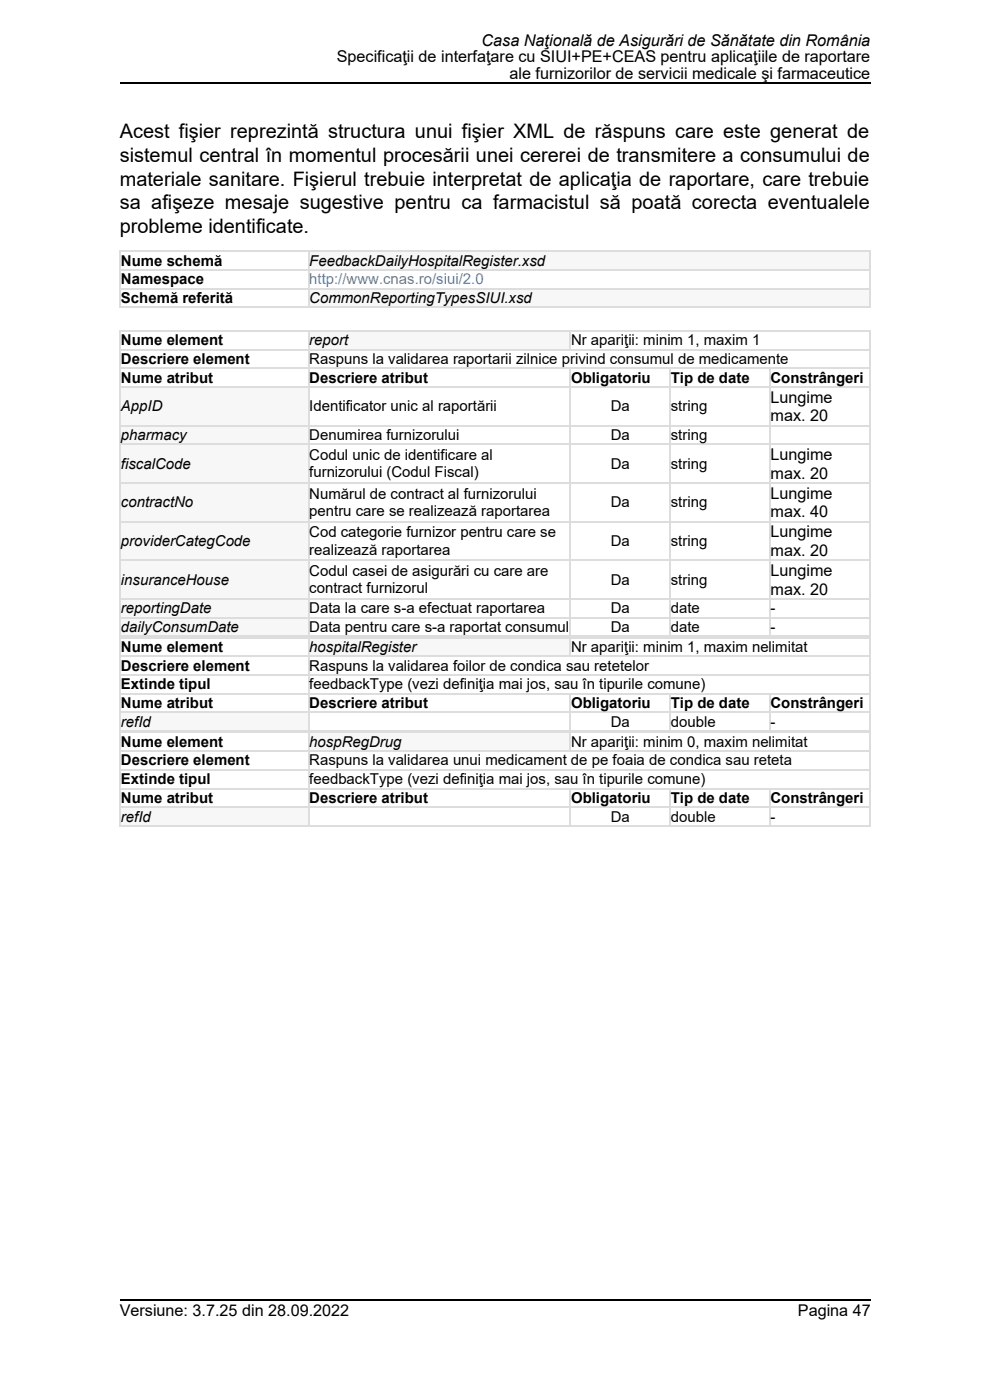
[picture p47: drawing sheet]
<svg xmlns="http://www.w3.org/2000/svg" width="210mm" height="297mm" viewBox="0 0 210 297" stroke-linecap="round" stroke-linejoin="round" font-family="sans-serif">
<defs><g id="words">
<g font-size="4.2">
<text x="25.4" y="29.4">Acest fişier reprezintă structura unui fişier XML de răspuns care este generat de</text>
<text x="25.4" y="34.4">sistemul central în momentul procesării unei cererei de transmitere a consumului de</text>
<text x="25.4" y="39.4">materiale sanitare. Fişierul trebuie interpretat de aplicaţia de raportare, care trebuie</text>
<text x="25.4" y="44.4">sa afişeze mesaje sugestive pentru ca farmacistul să poată corecta eventualele</text>
<text x="25.4" y="49.5">probleme identificate.</text>
</g>
<g font-size="3.4">
<text x="102.2" y="9.8">Casa Naţională de Asigurări de Sănătate din România</text>
<text x="71.4" y="13.2">Specificaţii de interfaţare cu SIUI+PE+CEAS pentru aplicaţiile de raportare</text>
<text x="108.1" y="16.7">ale furnizorilor de servicii medicale şi farmaceutice</text>
<text x="163.4" y="85.4">Lungime</text>
<text x="163.4" y="89.4">max. 20</text>
<text x="163.4" y="97.6">Lungime</text>
<text x="163.4" y="101.6">max. 20</text>
<text x="163.4" y="105.8">Lungime</text>
<text x="163.4" y="109.8">max. 40</text>
<text x="163.4" y="114">Lungime</text>
<text x="163.4" y="118">max. 20</text>
<text x="163.4" y="122.2">Lungime</text>
<text x="163.4" y="126.2">max. 20</text>
<text x="25.4" y="279.3">Versiune: 3.7.25 din 28.09.2022</text>
<text x="169.3" y="279.3">Pagina 47</text>
</g>
<g font-size="3.2">
<text x="25.7" y="56.3">Nume schemă</text>
<text x="65.6" y="56.3">FeedbackDailyHospitalRegister.xsd</text>
<text x="25.7" y="60.3">Namespace</text>
<text x="25.7" y="64.3">Schemă referită</text>
<text x="65.6" y="64.3">CommonReportingTypesSIUI.xsd</text>
<text x="25.7" y="73.3">Nume element</text>
<text x="25.7" y="77.2">Descriere element</text>
<text x="65.6" y="73.3">report</text>
<text x="65.6" y="77.2">Raspuns la validarea raportarii zilnice privind consumul de medicamente</text>
<text x="121.1" y="73.3">Nr apariţii: minim 1, maxim 1</text>
<text x="25.7" y="81.2">Nume atribut</text>
<text x="65.6" y="81.2">Descriere atribut</text>
<text x="121.1" y="81.2">Obligatoriu</text>
<text x="142.3" y="81.2">Tip de date</text>
<text x="163.4" y="81.2">Constrângeri</text>
<text x="25.7" y="87.3">AppID</text>
<text x="65.6" y="87.3">I</text>
<text x="66.5" y="87.3">dentificator unic al raportării</text>
<text x="129.5" y="87.3">Da</text>
<text x="142.3" y="87.3">string</text>
<text x="25.7" y="93.4">pharmacy</text>
<text x="65.6" y="93.4">Denumirea furnizorului</text>
<text x="129.5" y="93.4">Da</text>
<text x="142.3" y="93.4">string</text>
<text x="25.7" y="99.4">fiscalCode</text>
<text x="65.6" y="97.6">Codul unic de identificare al</text>
<text x="65.6" y="101.3">furnizorului (Codul Fiscal)</text>
<text x="129.5" y="99.4">Da</text>
<text x="142.3" y="99.4">string</text>
<text x="25.7" y="107.6">contractNo</text>
<text x="65.6" y="105.8">Numărul de contract al furnizorului</text>
<text x="129.5" y="107.6">Da</text>
<text x="142.3" y="107.6">string</text>
<text x="65.6" y="109.5">pentru care se realizează raportarea</text>
<text x="65.6" y="114">Cod categorie furnizor pentru care se</text>
<text x="25.7" y="115.8">providerCategCode</text>
<text x="65.6" y="117.7">realizează raportarea</text>
<text x="129.5" y="115.8">Da</text>
<text x="142.3" y="115.8">string</text>
<text x="25.7" y="124">i</text>
<text x="26.4" y="124">nsuranceHouse</text>
<text x="65.6" y="122.2">Codul casei de asigurări cu care are</text>
<text x="65.6" y="125.9">contract furnizorul</text>
<text x="129.5" y="124">Da</text>
<text x="142.3" y="124">string</text>
<text x="25.7" y="130.1">reportingDate</text>
<text x="65.6" y="130.1">Data la care s-a efectuat raportarea</text>
<text x="129.5" y="130.1">Da</text>
<text x="142.3" y="130.1">date</text>
<text x="163.4" y="130.1">-</text>
<text x="25.7" y="134.1">dailyConsumDate</text>
<text x="65.6" y="134.1">Data pentru care s-a raportat consumul</text>
<text x="129.5" y="134.1">Da</text>
<text x="142.3" y="134.1">date</text>
<text x="163.4" y="134.1">-</text>
<text x="25.7" y="138.3">Nume element</text>
<text x="25.7" y="142.3">Descriere element</text>
<text x="65.6" y="138.3">hospitalRegister</text>
<text x="65.6" y="142.3">Raspuns la validarea foilor de condica sau retetelor</text>
<text x="121.1" y="138.3">Nr apariţii: minim 1, maxim nelimitat</text>
<text x="25.7" y="146.3">Extinde tipul</text>
<text x="65.6" y="146.3">feedbackType (vezi definiţia mai jos, sau în tipurile comune)</text>
<text x="25.7" y="150.2">Nume atribut</text>
<text x="25.7" y="154.2">refId</text>
<text x="65.6" y="150.2">Descriere atribut</text>
<text x="121.1" y="150.2">Obligatoriu</text>
<text x="129.5" y="154.2">Da</text>
<text x="142.3" y="150.2">Tip de date</text>
<text x="142.3" y="154.2">double</text>
<text x="163.4" y="150.2">Constrângeri</text>
<text x="163.4" y="154.2">-</text>
<text x="25.7" y="158.4">Nume element</text>
<text x="65.6" y="158.4">hospRegDrug</text>
<text x="121.1" y="158.4">Nr apariţii: minim 0, maxim nelimitat</text>
<text x="25.7" y="162.4">Descriere element</text>
<text x="25.7" y="166.4">Extinde tipul</text>
<text x="65.6" y="162.4">Raspuns la validarea unui medicament de pe foaia de condica sau reteta</text>
<text x="65.6" y="166.4">feedbackType (vezi definiţia mai jos, sau în tipurile comune)</text>
<text x="25.7" y="170.3">Nume atribut</text>
<text x="65.6" y="170.3">Descriere atribut</text>
<text x="121.1" y="170.3">Obligatoriu</text>
<text x="142.3" y="170.3">Tip de date</text>
<text x="163.4" y="170.3">Constrângeri</text>
<text x="25.7" y="174.3">refId</text>
<text x="129.5" y="174.3">Da</text>
<text x="142.3" y="174.3">double</text>
<text x="163.4" y="174.3">-</text>
</g>
<text font-size="3.2" fill="#4183c4" x="65.6" y="60.3">http://www.cnas.ro/siui/2.0</text>
</g></defs>
<path d="M65.3 53.2h119v3.9h-119z" fill="#f7f7f7"/>
<g fill="#fff">
<path d="M25.4 57.1h39.9v4h-39.9z"/>
<path d="M65.3 57.1h119v4h-119z"/>
<path d="M25.4 61.1h39.9v4h-39.9z"/>
<path d="M65.3 61.1h119v4h-119z"/>
</g>
<path d="M65.3 61.1h119v4h-119z" fill="#f7f7f7"/>
<path d="M25.4 57.3h159.2M25.4 53.3h159.2M25.5 53.2v12.1M65.5 53.2v12.1M184.5 53.2v12.1M25.4 65.2h159.2M25.4 61.2h159.2" fill="none" stroke="#ddd" stroke-width=".26"/>
<g fill="#fff">
<path d="M25.4 70.1h39.9v4h-39.9z"/>
<path d="M65.3 70.1h55.6v4h-55.6z"/>
</g>
<path d="M65.3 70.1h55.6v4h-55.6z" fill="#f7f7f7"/>
<g fill="#fff">
<path d="M120.9 70.1h63.4v4h-63.4z"/>
<path d="M25.4 74.1h39.9v3.9h-39.9z"/>
<path d="M65.3 74.1h119v3.9h-119z"/>
<path d="M25.4 78h39.9v4h-39.9z"/>
<path d="M65.3 78h55.6v4h-55.6z"/>
<path d="M120.9 78h21.1v4h-21.1z"/>
<path d="M142 78h21.2v4h-21.2z"/>
<path d="M163.2 78h21.1v4h-21.1z"/>
<path d="M25.4 82h39.9v8.2h-39.9z"/>
</g>
<path d="M25.4 82h39.9v8.2h-39.9z" fill="#f7f7f7"/>
<g fill="#fff">
<path d="M65.3 82h55.6v8.2h-55.6z"/>
<path d="M120.9 82h21.1v8.2h-21.1z"/>
<path d="M142 82h21.2v8.2h-21.2z"/>
<path d="M163.2 82h21.1v8.2h-21.1z"/>
<path d="M25.4 90.2h39.9v4h-39.9z"/>
</g>
<path d="M25.4 90.2h39.9v4h-39.9z" fill="#f7f7f7"/>
<g fill="#fff">
<path d="M65.3 90.2h55.6v4h-55.6z"/>
<path d="M120.9 90.2h21.1v4h-21.1z"/>
<path d="M142 90.2h21.2v4h-21.2z"/>
<path d="M163.2 90.2h21.1v4h-21.1z"/>
<path d="M25.4 94.2h39.9v8.1h-39.9z"/>
</g>
<path d="M25.4 94.2h39.9v8.1h-39.9z" fill="#f7f7f7"/>
<g fill="#fff">
<path d="M65.3 94.2h55.6v8.1h-55.6z"/>
<path d="M120.9 94.2h21.1v8.1h-21.1z"/>
<path d="M142 94.2h21.2v8.1h-21.2z"/>
<path d="M163.2 94.2h21.1v8.1h-21.1z"/>
<path d="M25.4 102.3h39.9v8.2h-39.9z"/>
</g>
<path d="M25.4 102.3h39.9v8.2h-39.9z" fill="#f7f7f7"/>
<g fill="#fff">
<path d="M65.3 102.3h55.6v8.2h-55.6z"/>
<path d="M120.9 102.3h21.1v8.2h-21.1z"/>
<path d="M142 102.3h21.2v8.2h-21.2z"/>
<path d="M163.2 102.3h21.1v8.2h-21.1z"/>
<path d="M25.4 110.5h39.9v8.2h-39.9z"/>
</g>
<path d="M25.4 110.5h39.9v8.2h-39.9z" fill="#f7f7f7"/>
<g fill="#fff">
<path d="M65.3 110.5h55.6v8.2h-55.6z"/>
<path d="M120.9 110.5h21.1v8.2h-21.1z"/>
<path d="M142 110.5h21.2v8.2h-21.2z"/>
<path d="M163.2 110.5h21.1v8.2h-21.1z"/>
<path d="M25.4 118.7h39.9v8.2h-39.9z"/>
</g>
<path d="M25.4 118.7h39.9v8.2h-39.9z" fill="#f7f7f7"/>
<g fill="#fff">
<path d="M65.3 118.7h55.6v8.2h-55.6z"/>
<path d="M120.9 118.7h21.1v8.2h-21.1z"/>
<path d="M142 118.7h21.2v8.2h-21.2z"/>
<path d="M163.2 118.7h21.1v8.2h-21.1z"/>
<path d="M25.4 126.9h39.9v4h-39.9z"/>
</g>
<path d="M25.4 126.9h39.9v4h-39.9z" fill="#f7f7f7"/>
<g fill="#fff">
<path d="M65.3 126.9h55.6v4h-55.6z"/>
<path d="M120.9 126.9h21.1v4h-21.1z"/>
<path d="M142 126.9h21.2v4h-21.2z"/>
<path d="M163.2 126.9h21.1v4h-21.1z"/>
<path d="M25.4 130.9h39.9v4h-39.9z"/>
</g>
<path d="M25.4 130.9h39.9v4h-39.9z" fill="#f7f7f7"/>
<g fill="#fff">
<path d="M65.3 130.9h55.6v4h-55.6z"/>
<path d="M120.9 130.9h21.1v4h-21.1z"/>
<path d="M142 130.9h21.2v4h-21.2z"/>
<path d="M163.2 130.9h21.1v4h-21.1z"/>
</g>
<g fill="none" stroke="#ddd" stroke-width=".26">
<path d="M25.4 78.2h159.2M25.4 74.2h159.2M25.4 70.2h159.2M25.5 70.1v65M65.5 70.1v65M121 70.1v4.2M121 78v57.1M142.2 78v57.1M163.3 78v57.1M184.5 70.1v65M25.4 94.3h159.2M25.4 90.3h159.2"/>
<path d="M25.4 82.1h159.2M25.4 118.9h159.2M25.4 110.7h159.2M25.4 102.5h159.2M25.4 131h159.2M25.4 135h159.2M25.4 127.1h159.2"/>
</g>
<g fill="#fff">
<path d="M25.4 135.1h39.9v4h-39.9z"/>
<path d="M65.3 135.1h55.6v4h-55.6z"/>
</g>
<path d="M65.3 135.1h55.6v4h-55.6z" fill="#f7f7f7"/>
<g fill="#fff">
<path d="M120.9 135.1h63.4v4h-63.4z"/>
<path d="M25.4 139.1h39.9v4h-39.9z"/>
<path d="M65.3 139.1h119v4h-119z"/>
<path d="M25.4 143.1h39.9v3.9h-39.9z"/>
<path d="M65.3 143.1h119v3.9h-119z"/>
<path d="M25.4 147h39.9v4h-39.9z"/>
<path d="M65.3 147h55.6v4h-55.6z"/>
<path d="M120.9 147h21.1v4h-21.1z"/>
<path d="M142 147h21.2v4h-21.2z"/>
<path d="M163.2 147h21.1v4h-21.1z"/>
<path d="M25.4 151h39.9v4h-39.9z"/>
</g>
<path d="M25.4 151h39.9v4h-39.9z" fill="#f7f7f7"/>
<g fill="#fff">
<path d="M65.3 151h55.6v4h-55.6z"/>
<path d="M120.9 151h21.1v4h-21.1z"/>
<path d="M142 151h21.2v4h-21.2z"/>
<path d="M163.2 151h21.1v4h-21.1z"/>
</g>
<g fill="none" stroke="#ddd" stroke-width=".26">
<path d="M25.4 139.2h159.2M25.4 135.3h159.2M25.5 135.1v20.1M65.5 135.1v20.1M121 135.1v4.3M184.5 135.1v20.1M25.4 151.1h159.2M25.4 155.1h159.2M25.4 147.2h159.2M25.4 143.2h159.2M121 147v8.2M142.2 147v8.2"/>
<path d="M163.3 147v8.2"/>
</g>
<g fill="#fff">
<path d="M25.4 155.2h39.9v4h-39.9z"/>
<path d="M65.3 155.2h55.6v4h-55.6z"/>
</g>
<path d="M65.3 155.2h55.6v4h-55.6z" fill="#f7f7f7"/>
<g fill="#fff">
<path d="M120.9 155.2h63.4v4h-63.4z"/>
<path d="M25.4 159.2h39.9v4h-39.9z"/>
<path d="M65.3 159.2h119v4h-119z"/>
<path d="M25.4 163.2h39.9v3.9h-39.9z"/>
<path d="M65.3 163.2h119v3.9h-119z"/>
<path d="M25.4 167.1h39.9v4h-39.9z"/>
<path d="M65.3 167.1h55.6v4h-55.6z"/>
<path d="M120.9 167.1h21.1v4h-21.1z"/>
<path d="M142 167.1h21.2v4h-21.2z"/>
<path d="M163.2 167.1h21.1v4h-21.1z"/>
<path d="M25.4 171.1h39.9v4h-39.9z"/>
</g>
<path d="M25.4 171.1h39.9v4h-39.9z" fill="#f7f7f7"/>
<g fill="#fff">
<path d="M65.3 171.1h55.6v4h-55.6z"/>
<path d="M120.9 171.1h21.1v4h-21.1z"/>
<path d="M142 171.1h21.2v4h-21.2z"/>
<path d="M163.2 171.1h21.1v4h-21.1z"/>
</g>
<g fill="none" stroke="#ddd" stroke-width=".26">
<path d="M25.4 159.3h159.2M25.4 155.4h159.2M25.5 155.2v20.1M65.5 155.2v20.1M121 155.2v4.3M184.5 155.2v20.1M25.4 171.2h159.2M25.4 175.2h159.2M25.4 167.3h159.2M25.4 163.3h159.2M121 167.1v8.2M142.2 167.1v8.2"/>
<path d="M163.3 167.1v8.2"/>
</g>
<path d="M25.4 17.6h159.2M25.4 275.7h159.2" fill="none" stroke="#000" stroke-width=".26"/>
<use href="#words"/>
</svg>
